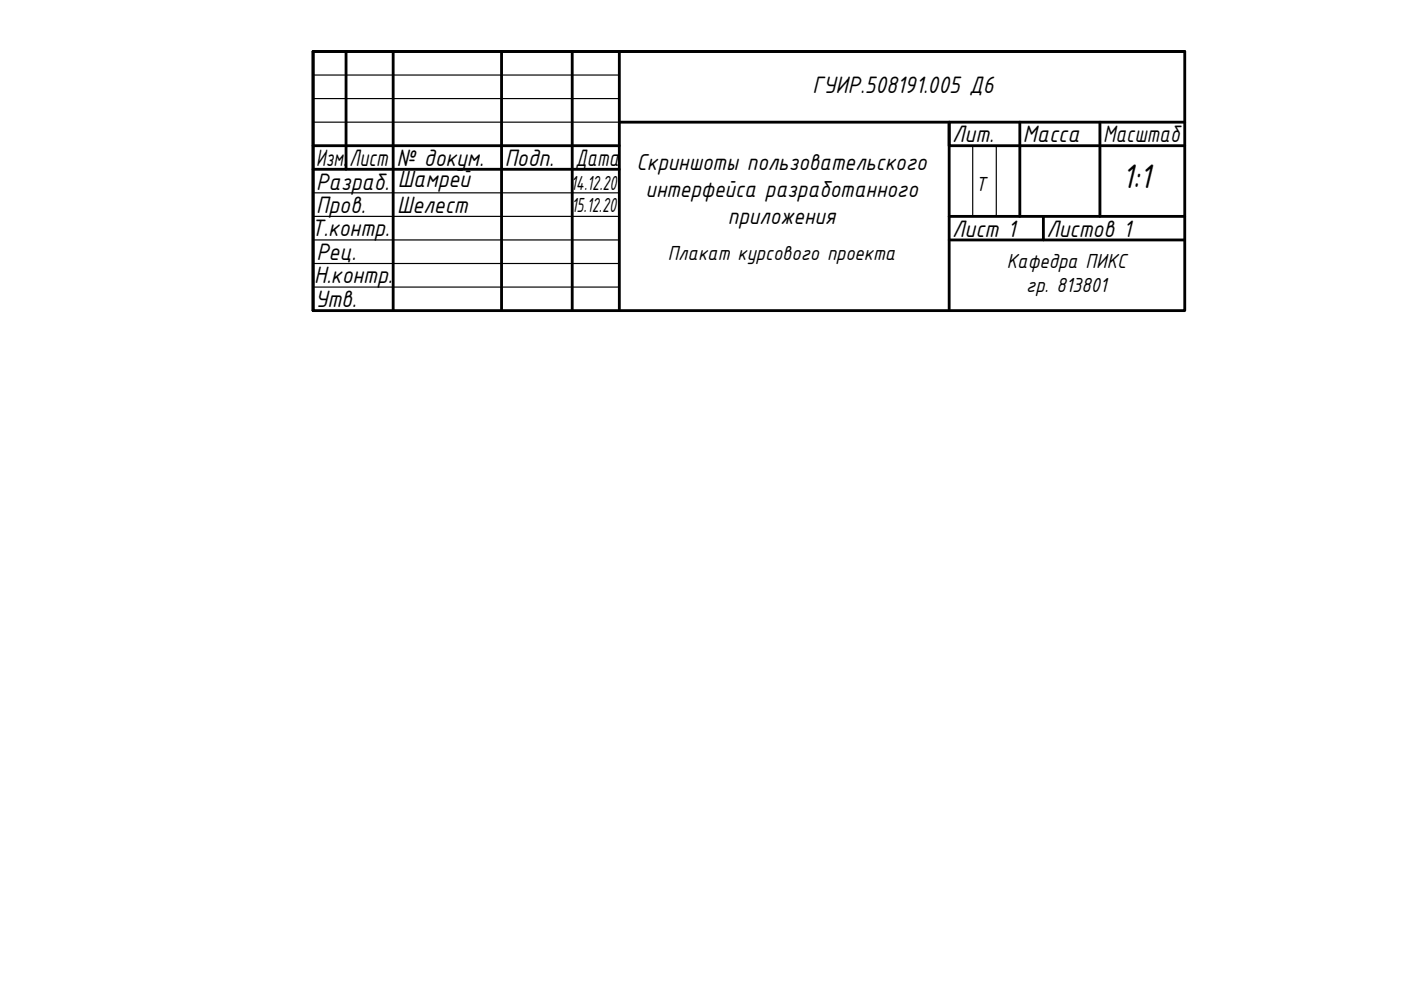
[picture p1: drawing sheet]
<svg xmlns="http://www.w3.org/2000/svg" width="297mm" height="210mm" viewBox="0 0 297 210" stroke-linecap="round" stroke-linejoin="round" font-family="sans-serif">
<defs><g id="words">
<text font-size="7.7" x="237.8" y="39.9">1:1</text>
<g font-size="5.4">
<text x="172.3" y="19.7">ГУИР.508191.005 Д6</text>
<text x="67" y="35.2">Изм.</text>
<text x="74" y="35.2">Лист</text>
<text x="84" y="35.2">№ докум.</text>
<text x="107" y="35.2">Подп.</text>
<text x="122" y="35.2">Дата</text>
<text x="201.9" y="30.2">Лит.</text>
<text x="216.9" y="30.2">Масса</text>
<text x="233.9" y="30.2">Масштаб</text>
<text x="67" y="40.2">Разраб.</text>
<text x="84.4" y="39.7">Шамрей</text>
<text x="67" y="45.2">Пров.</text>
<text x="84.2" y="45.1">Шелест</text>
<text x="66" y="50">Т.контр.</text>
<text x="201.9" y="50.2">Лист 1</text>
<text x="221.9" y="50.2">Листов 1</text>
<text x="67.1" y="55.1">Рец.</text>
<text x="66.6" y="60">Н.контр.</text>
<text x="66.8" y="65.1">Утв.</text>
</g>
<g font-size="5.3">
<text x="135" y="36.1">Скриншоты пользовательского</text>
<text x="136.9" y="41.8">интерфейса разработанного</text>
<text x="154.3" y="47.4">приложения</text>
</g>
<g font-size="4.6">
<text x="121" y="40.3">14.12.20</text>
<text x="206.8" y="40.4">Т</text>
<text x="121.1" y="45">15.12.20</text>
<text x="141.6" y="55.2">Плакат курсового проекта</text>
<text x="213.4" y="56.9">Кафедра ПИКС</text>
<text x="217.6" y="61.9">гр. 813801</text>
</g>
</g></defs>
<!-- layer: 0 -->
<g fill="none" stroke="#000" stroke-width=".6">
<path d="M66.4 10.9h184.8v55h-184.8zM73.4 10.9v25M83.4 10.9v55M106.3 10.9v55M121.3 10.9v55M131.3 10.9v55M251.2 10.9h-184.8v55M66.4 30.9h64.9M66.4 35.9h64.9M131.3 25.9h119.9M216.2 25.9v20M233.2 25.9v20"/>
<path d="M251.2 30.9h-50v-5v40M201.2 50.9h50M201.2 45.9h50M221.2 45.9v5"/>
</g>
<path d="M66.4 15.9h64.9M66.4 20.9h64.9M66.4 25.9h64.9M206.2 30.9v15M211.2 30.9v15M66.4 40.9h64.9M66.4 45.9h64.9M66.4 55.9h64.9M66.4 50.9h64.9M66.4 60.9h64.9" fill="none" stroke="#000" stroke-width=".25"/>
<use href="#words"/>
</svg>
